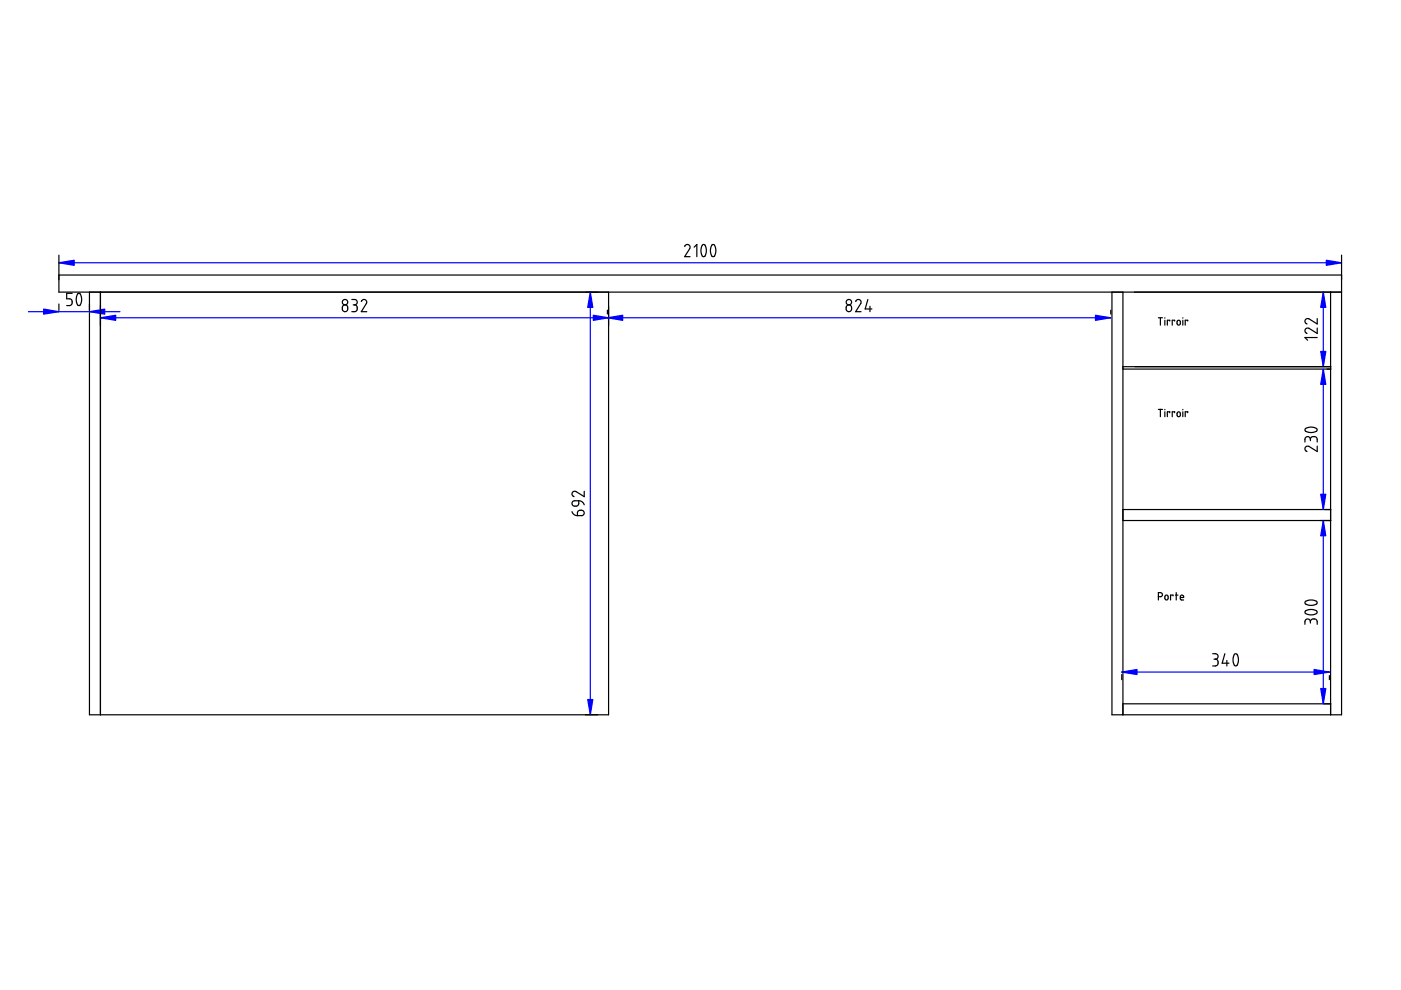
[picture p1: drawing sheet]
<svg xmlns="http://www.w3.org/2000/svg" width="297mm" height="210mm" viewBox="0 0 297 210" stroke-linecap="round" stroke-linejoin="round" font-family="sans-serif">
<g fill="none" stroke="#000" stroke-width=".25">
<path d="M12.5 58.3h271.9M12.5 54.1v7.8h271.9M145.2 52.3l.4-.5 .6 .3v.6l-1 1.7h1.1M147.2 52.4l.5-.6v2.6M148.9 51.9l.4-.1 .2 .2 .3 .9-.2 1-.3 .5-.4-.1-.3-.8 .1-1zM151 51.9h.5l.2 .8v1l-.4 .7-.4-.1-.3-.8 .1-.8zM284.4 54.1v97.5h-48.6v-89.7M12.5 64.5v1.3M15.3 62.2h-1.2v1.2h.8l.3 .2 .1 .3-.2 .7-1 .2M16.4 62.3h.5l.4 .9-.1 1-.4 .6-.4-.2-.2-.8v-.9zM19 61.9v89.7h110v-89.7M21.3 61.9v89.7"/>
<path d="M72.7 64.9l.3-.3 .6 .3 .1 .7-.2 .4-.5 .1-.3-.3zM74.6 63.5h.8l.3 .4v.5l-.5 .2M74.9 64.6h.3M75.2 64.6l.5 .4v.8l-.4 .3h-.7M76.6 63.9l.2-.3 .5-.1 .3 .2 .2 .3-1.2 2.1h1.2M128.8 65.8v.8M179.5 64.8l.6-.2 .4 .3 .1 .7-.3 .4-.5 .1-.3-.3-.1-.7zM181.4 63.9l.4-.4h.3l.4 .3v.5l-1.1 1.8h1.2M184 63.5l-.6 2h1.5M184.4 64.9v1.2M235.5 65.8v.8M238.1 61.9v89.7"/>
<path d="M238.1 78.3h44.1M238.1 77.7h44.1M245.6 67.4h.9M246 67.4v1.5M247 67.4v.1M247 67.9v1M248 68.1v-.2h-.5v1M249 68.1v-.2h-.5v1M249.6 68.1l.1-.2a.34 .34 0 0 1 .6 .3l-.2 .7a.34 .34 0 0 1-.4 0 .34 .34 0 0 1-.1-.3zM250.8 67.4v.1M250.8 67.9v1M251.8 68.1v-.2h-.5v1"/>
<path d="M279.3 69.6v1.1l-1.8-1.1h-.5l-.3 .6 .4 .5M279.3 67.5v1.2l-1.8-1.1h-.5l-.3 .6 .4 .5M279.3 71.6h-2.6l.5 .5M282.1 61.9v89.7M245.6 86.8h.9M246 86.8v1.5M247 86.8v.1M247 87.3v1M248 87.5v-.2h-.5v1M249 87.5v-.2h-.5v1M249.6 87.4a.35 .35 0 0 1 .4-.1 .35 .35 0 0 1 .3 .4l-.1 .4a.35 .35 0 0 1-.4 .2 .35 .35 0 0 1-.2-.3zM250.8 86.8v.1"/>
<path d="M250.8 87.3v1M251.8 87.5v-.2h-.5v1M276.8 90.9l.7-.3h.8l.8 .2 .2 .3-.4 .4-1.2 .2-.9-.3zM277.8 93.2l-.2-.5-.5-.1-.4 .4v.7M277.8 93.2l.1-.3 .3-.3h.8l.2 .3 .1 .8M277.8 93.2v.2M279.3 94.6v1.1l-1.8-1.1-.5 .1-.3 .5 .4 .5M121.3 108.5l.4 .6 .7 .2M121.4 106.4l.4-.2h.9v.7l-.3 .4h-.8l-.3-.4zM122.6 108.4l.3-.2 .7 .1 .3 .4-.2 .4-.3 .2h-1zM122.7 106.2l.7 .2 .5 .6M123.9 104.2v1.1l-1.8-1.1h-.5l-.3 .6 .4 .5"/>
<path d="M238.1 110.4h44.1M238.1 108h44.1M245.6 126.5l.7-.1 .2-.3-.2-.3-.7-.2v1.6M247.1 126.3h.5v.6a.34 .34 0 0 1-.3 .3 .34 .34 0 0 1-.3-.3zM248.7 126.3v-.1h-.5v1M249.2 126.2h.5M249.4 125.6v1.6M250.3 126.7h.7l-.2-.4a.34 .34 0 0 0-.3-.1 .34 .34 0 0 0-.2 .3v.6l.7 .1M257.1 138.6l.9 .1 .2 .3-.1 .6-.4 .2M257.4 139.8h.3M257.7 139.8l.5 .2v.8l-.3 .4h-.8M259.7 138.6l-.6 2h1.5"/>
<path d="M261.7 138.7l.3-.1 .3 .1 .3 1-.2 1.1-.4 .4-.3-.1-.3-.9 .1-.7zM276.8 129.6l.7-.3 .7-.1 .8 .2 .3 .4-.4 .4-1.2 .2-.9-.3-.1-.3zM276.8 127.6l.5-.3 .9-.1 .9 .3 .2 .3-.2 .3-.3 .1-1.1 .2-.9-.3-.1-.3zM277.8 131.8l-.2-.4-.6-.1-.3 .4v.7M277.8 131.8l.3-.5h.8l.3 .3 .1 .8M277.8 131.8v.3M237.8 143v1.1M238.1 149.2h44.1M260.1 140v1.2M281.9 143.2v.9"/>
<circle cx="73.2" cy="64.1" r=".57"/>
<circle cx="180" cy="64.1" r=".57"/>
</g>
<path d="M12.5 55.7h271.9M6 66.1h19.4M21.3 67.4h214.2M125.2 61.9v89.7M280.6 61.9v15.8M280.6 78.3v29.7M280.6 110.4v38.8M237.8 142.5h44.1" fill="none" stroke="#00f" stroke-width=".25"/>
<g fill="#00f" stroke="#00f" stroke-width=".25">
<path d="M19 66.1l3.2-.6v1.1z"/>
<path d="M9.2 65.5l3.3 .6-3.3 .5z"/>
<path d="M280.6 61.9l.5 3.3h-1.1z"/>
<path d="M280 74.5h1.1l-.5 3.2z"/>
<path d="M280.6 78.3l.5 3.2h-1.1z"/>
<path d="M280 104.8h1.1l-.5 3.2z"/>
<path d="M280.6 110.4l.5 3.2h-1.1z"/>
<path d="M280 146h1.1l-.5 3.2z"/>
<path d="M125.2 61.9l.5 3.3h-1.1z"/>
<path d="M124.6 148.3h1.1l-.5 3.3z"/>
<path d="M12.5 55.7l3.2-.5v1.1z"/>
<path d="M281.2 55.2l3.2 .5-3.2 .6z"/>
<path d="M21.3 67.4l3.2-.6v1.1z"/>
<path d="M125.8 66.8l3.2 .6-3.2 .5z"/>
<path d="M128.8 67.4l3.2-.6v1.1z"/>
<path d="M232.3 66.8l3.2 .6-3.2 .5z"/>
<path d="M237.8 142.5l3.3-.6v1.1z"/>
<path d="M278.6 141.9l3.3 .6-3.3 .5z"/>
</g>
</svg>
